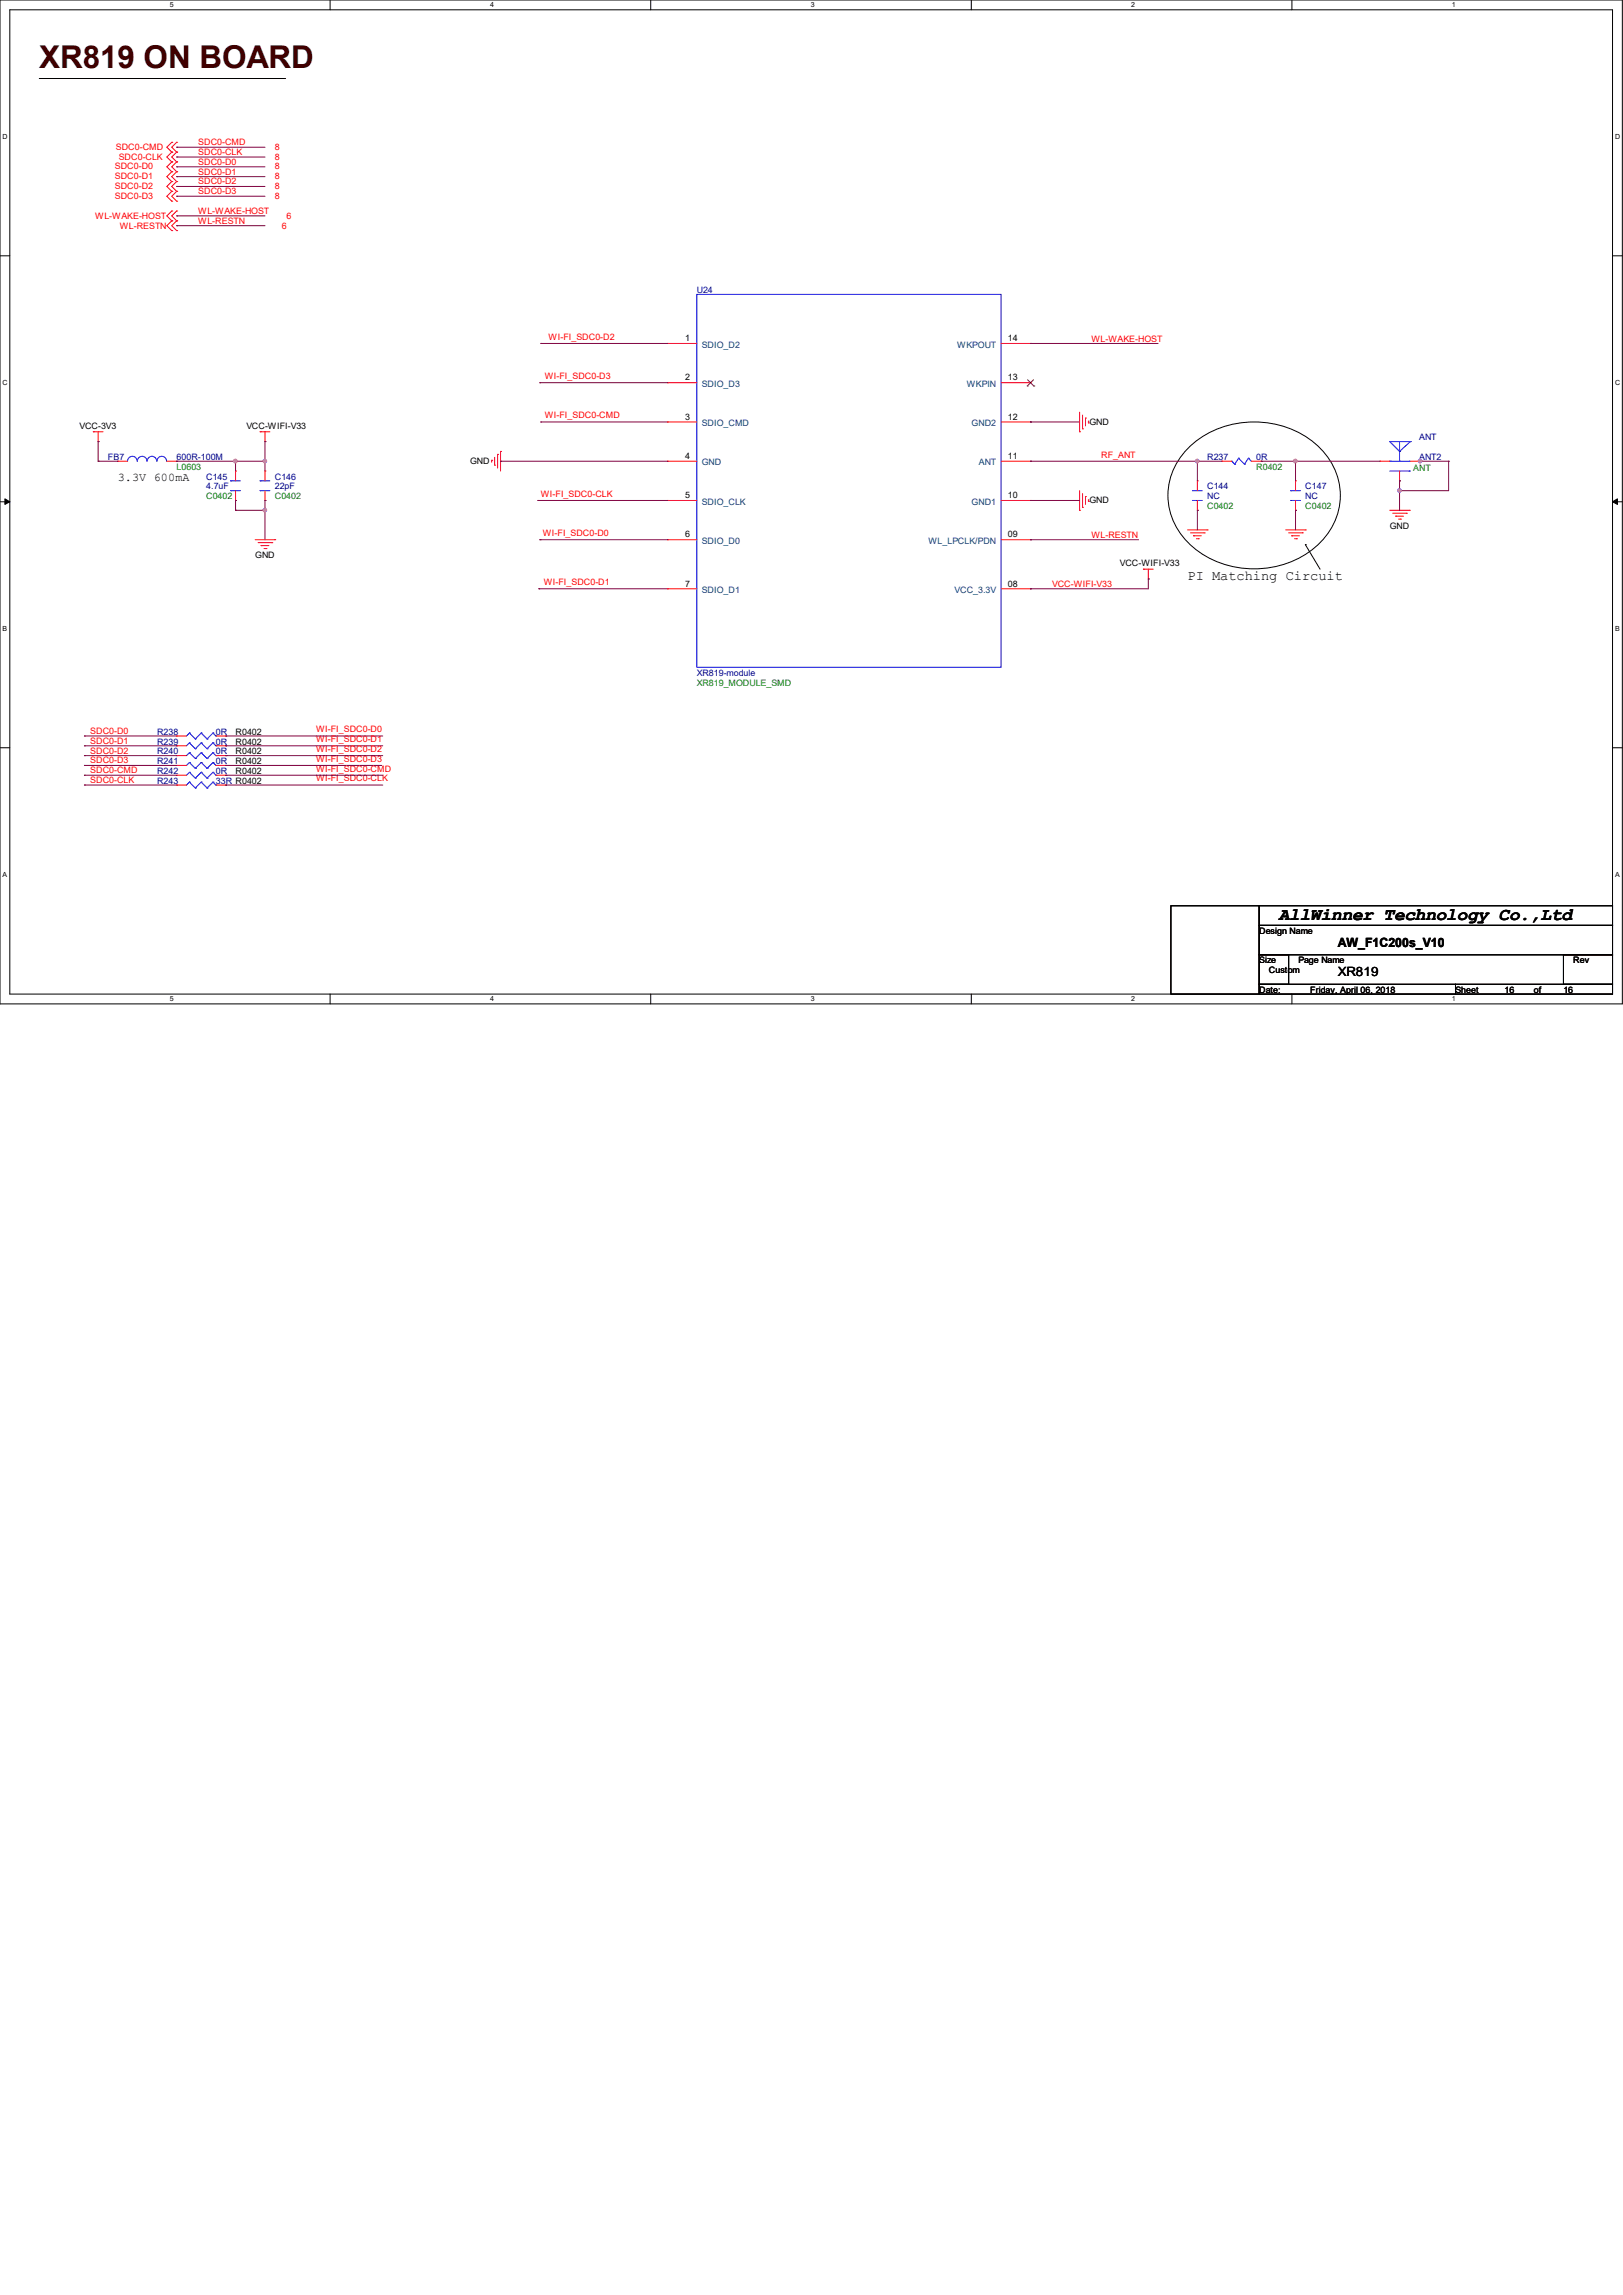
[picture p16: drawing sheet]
<svg xmlns="http://www.w3.org/2000/svg" width="210mm" height="297mm" viewBox="0 0 210 297" stroke-linecap="round" stroke-linejoin="round" font-family="sans-serif">
<defs><g id="words">
<text font-size="4.1" fill="#400000" x="5.1" y="8.8">XR819 ON BOARD</text>
<text font-size="2.3" x="165.5" y="119.1">AllWinner Technology Co.,Ltd</text>
<text font-size="1.8" x="153.7" y="75.1">PI Matching Circuit</text>
<g font-size="1.7">
<text x="173.1" y="122.6">AW_F1C200s_V10</text>
<text x="173.1" y="126.3">XR819</text>
</g>
<text font-size="1.5" x="15.2" y="62.2">3.3V 600mA</text>
<g font-size="1.1" fill="#f00">
<text x="14.9" y="21.9">SDC0-D0</text>
<text x="14.9" y="23.2">SDC0-D1</text>
<text x="15" y="19.4">SDC0-CMD</text>
<text x="15.4" y="20.7">SDC0-CLK</text>
<text x="25.7" y="23.9">SDC0-D2</text>
<text x="25.7" y="18.8">SDC0-CMD</text>
<text x="25.7" y="20.1">SDC0-CLK</text>
<text x="25.7" y="21.3">SDC0-D0</text>
<text x="25.7" y="22.6">SDC0-D1</text>
<text x="35.6" y="21.9">8</text>
<text x="35.6" y="23.2">8</text>
<text x="35.6" y="19.4">8</text>
<text x="35.6" y="20.7">8</text>
<text x="12.3" y="28.4">WL-WAKE-HOST</text>
<text x="14.9" y="24.5">SDC0-D2</text>
<text x="14.9" y="25.7">SDC0-D3</text>
<text x="15.5" y="29.7">WL-RESTN</text>
<text x="25.7" y="27.7">WL-WAKE-HOST</text>
<text x="25.7" y="29">WL-RESTN</text>
<text x="25.7" y="25.1">SDC0-D3</text>
<text x="35.6" y="24.5">8</text>
<text x="35.6" y="25.7">8</text>
<text x="36.5" y="29.7">6</text>
<text x="37.1" y="28.4">6</text>
<text x="71" y="44">WI-FI_SDC0-D2</text>
<text x="141.2" y="44.2">WL-WAKE-HOST</text>
<text x="70.5" y="49.1">WI-FI_SDC0-D3</text>
<text x="70.5" y="54.1">WI-FI_SDC0-CMD</text>
<text x="142.5" y="59.2">RF_ANT</text>
<text x="70" y="64.3">WI-FI_SDC0-CLK</text>
<text x="70.2" y="69.4">WI-FI_SDC0-D0</text>
<text x="141.2" y="69.6">WL-RESTN</text>
<text x="70.4" y="75.7">WI-FI_SDC0-D1</text>
<text x="136.1" y="75.9">VCC-WIFI-V33</text>
<text x="11.7" y="95">SDC0-D0</text>
<text x="40.9" y="94.8">WI-FI_SDC0-D0</text>
<text x="11.7" y="101.3">SDC0-CLK</text>
<text x="11.7" y="98.8">SDC0-D3</text>
<text x="11.7" y="100.1">SDC0-CMD</text>
<text x="11.7" y="96.3">SDC0-D1</text>
<text x="11.7" y="97.5">SDC0-D2</text>
<text x="40.9" y="101.1">WI-FI_SDC0-CLK</text>
<text x="40.9" y="98.6">WI-FI_SDC0-D3</text>
<text x="40.9" y="99.9">WI-FI_SDC0-CMD</text>
<text x="40.9" y="96.1">WI-FI_SDC0-D1</text>
<text x="40.9" y="97.3">WI-FI_SDC0-D2</text>
</g>
<g font-size="1.1" fill="#000080">
<text x="90.2" y="37.9">U24</text>
<text x="14" y="59.5">FB7</text>
<text x="22.9" y="59.5">600R-100M</text>
<text x="156.2" y="59.5">R237</text>
<text x="162.6" y="59.5">0R</text>
<text x="183.6" y="59.5">ANT2</text>
<text x="183.6" y="57">ANT</text>
<text x="26.7" y="62.1">C145</text>
<text x="26.7" y="63.3">4.7uF</text>
<text x="35.6" y="62.1">C146</text>
<text x="35.6" y="63.3">22pF</text>
<text x="156.2" y="63.3">C144</text>
<text x="156.2" y="64.6">NC</text>
<text x="168.9" y="63.3">C147</text>
<text x="168.9" y="64.6">NC</text>
<text x="90.2" y="87.5">XR819-module</text>
<text x="20.3" y="95.1">R238</text>
<text x="27.9" y="95.1">0R</text>
<text x="20.3" y="101.4">R243</text>
<text x="20.3" y="98.9">R241</text>
<text x="20.3" y="96.4">R239</text>
<text x="20.3" y="100.2">R242</text>
<text x="20.3" y="97.6">R240</text>
<text x="27.9" y="101.4">33R R0402</text>
<text x="27.9" y="98.9">0R</text>
<text x="27.9" y="96.4">0R</text>
<text x="27.9" y="100.2">0R</text>
<text x="27.9" y="97.6">0R</text>
</g>
<g font-size="1.1">
<text x="88.6" y="44.2">1</text>
<text x="130.4" y="44.2">14</text>
<text x="88.6" y="49.2">2</text>
<text x="130.4" y="49.2">13</text>
<text x="10.3" y="55.5">VCC-3V3</text>
<text x="31.9" y="55.5">VCC-WIFI-V33</text>
<text x="88.6" y="54.3">3</text>
<text x="88.6" y="59.4">4</text>
<text x="130.4" y="54.3">12</text>
<text x="130.4" y="59.4">11</text>
<text x="141" y="55">GND</text>
<text x="60.8" y="60">GND</text>
<text x="88.6" y="64.5">5</text>
<text x="130.4" y="64.5">10</text>
<text x="141" y="65.1">GND</text>
<text x="88.6" y="69.6">6</text>
<text x="130.4" y="69.6">09</text>
<text x="179.8" y="68.4">GND</text>
<text x="33" y="72.2">GND</text>
<text x="88.6" y="75.9">7</text>
<text x="130.4" y="75.9">08</text>
<text x="144.9" y="73.2">VCC-WIFI-V33</text>
<text x="30.5" y="95.1">R0402</text>
<text x="30.5" y="98.9">R0402</text>
<text x="30.5" y="96.4">R0402</text>
<text x="30.5" y="100.2">R0402</text>
<text x="30.5" y="97.6">R0402</text>
<text x="162.9" y="120.9">Design Name</text>
<text x="162.9" y="124.7">Size</text>
<text x="164.2" y="125.9">Custom</text>
<text x="168" y="124.7">Page Name</text>
<text x="203.6" y="124.7">Rev</text>
<text x="162.9" y="128.5">Date:</text>
<text x="169.5" y="128.5">Friday, April 06, 2018</text>
<text x="188.3" y="128.5">Sheet</text>
<text x="194.7" y="128.5">16</text>
<text x="198.5" y="128.5">of</text>
<text x="202.3" y="128.5">16</text>
</g>
<g font-size="1.1" fill="#004080">
<text x="90.8" y="45">SDIO_D2</text>
<text x="123.9" y="45">WKPOUT</text>
<text x="90.8" y="50.1">SDIO_D3</text>
<text x="125.1" y="50.1">WKPIN</text>
<text x="90.8" y="55.2">SDIO_CMD</text>
<text x="125.7" y="55.2">GND2</text>
<text x="90.8" y="60.2">GND</text>
<text x="90.8" y="65.3">SDIO_CLK</text>
<text x="125.7" y="65.3">GND1</text>
<text x="126.7" y="60.2">ANT</text>
<text x="90.8" y="70.4">SDIO_D0</text>
<text x="120.1" y="70.4">WL_LPCLK/PDN</text>
<text x="90.8" y="76.8">SDIO_D1</text>
<text x="123.5" y="76.8">VCC_3.3V</text>
</g>
<g font-size="1.1" fill="#008000">
<text x="22.9" y="60.8">L0603</text>
<text x="26.7" y="64.6">C0402</text>
<text x="35.6" y="64.6">C0402</text>
<text x="156.2" y="65.9">C0402</text>
<text x="162.6" y="60.8">R0402</text>
<text x="168.9" y="65.9">C0402</text>
<text x="182.9" y="60.9">ANT</text>
<text x="90.2" y="88.7">XR819_MODULE_SMD</text>
</g>
<g font-size=".9">
<text x="22" y=".9">5</text>
<text x="63.4" y=".9">4</text>
<text x="104.9" y=".9">3</text>
<text x="146.4" y=".9">2</text>
<text x="187.9" y=".9">1</text>
<text x=".3" y="18">D</text>
<text x="209" y="18">D</text>
<text x=".3" y="49.8">C</text>
<text x="209" y="49.8">C</text>
<text x=".3" y="81.7">B</text>
<text x="209" y="81.7">B</text>
<text x=".3" y="113.5">A</text>
<text x="209" y="113.5">A</text>
<text x="22" y="129.6">5</text>
<text x="63.4" y="129.6">4</text>
<text x="104.9" y="129.6">3</text>
<text x="146.4" y="129.6">2</text>
<text x="187.9" y="129.6">1</text>
</g>
</g></defs>
<path d="M0 0h209.9v129.9h-209.9zM1.3 1.3h207.4v127.4h-207.4z" fill="none" stroke="#000" stroke-width=".13"/>
<g fill="#fff">
<path d="M22 .1h.5v1h-.5z"/>
<path d="M22 128.8h.5v1h-.5z"/>
</g>
<path d="M42.7 0v1.3M42.7 128.7v1.2" fill="none" stroke="#000" stroke-width=".13"/>
<g fill="#fff">
<path d="M63.4 .1h.5v1h-.5z"/>
<path d="M63.4 128.8h.5v1h-.5z"/>
</g>
<path d="M84.2 0v1.3M84.2 128.7v1.2" fill="none" stroke="#000" stroke-width=".13"/>
<g fill="#fff">
<path d="M104.9 .1h.5v1h-.5z"/>
<path d="M104.9 128.8h.5v1h-.5z"/>
</g>
<path d="M125.7 0v1.3M125.7 128.7v1.2" fill="none" stroke="#000" stroke-width=".13"/>
<g fill="#fff">
<path d="M146.4 .1h.5v1h-.5z"/>
<path d="M146.4 128.8h.5v1h-.5z"/>
</g>
<path d="M167.2 0v1.3M167.2 128.7v1.2" fill="none" stroke="#000" stroke-width=".13"/>
<g fill="#fff">
<path d="M187.9 .1h.5v1h-.5z"/>
<path d="M187.9 128.8h.5v1h-.5z"/>
<path d="M.3 17.2h.7v1h-.7z"/>
<path d="M209 17.2h.6v1h-.6z"/>
<path d="M.3 49h.7v1h-.7z"/>
<path d="M209 49h.6v1h-.6z"/>
</g>
<path d="M0 33.1h1.3M208.7 33.1h1.2" fill="none" stroke="#000" stroke-width=".13"/>
<g fill="#fff">
<path d="M.3 80.9h.6v1h-.6z"/>
<path d="M209 80.9h.6v1h-.6z"/>
</g>
<path d="M0 64.9h1.3M208.7 64.9h1.2" fill="none" stroke="#000" stroke-width=".13"/>
<path d="M.6 64.6l.7 .3-.7 .4zM208.7 64.9l.6-.3v.7z" fill="#000" stroke="#000" stroke-width=".13"/>
<g fill="#fff">
<path d="M.3 112.7h.6v1h-.6z"/>
<path d="M209 112.7h.5v1h-.5z"/>
</g>
<g fill="none" stroke="#000" stroke-width=".13">
<path d="M5.1 10.2h31.7M36.8 10.2h.1M153.9 57.8a12.5 12.5 0 0 1 16.7 0 8.6 8.6 0 0 1-.9 13.4 12.6 12.6 0 0 1-15.8-.8 8.5 8.5 0 0 1 0-12.6zM168.9 70.5h.1M168.9 70.5l1.9 3.2M0 96.8h1.3M208.7 96.8h1.2M151.5 117.2h11.4v11.5h-11.4zM162.9 117.2h45.8v2.6h-45.8zM162.9 119.8h45.8v3.8h-45.8zM162.9 123.6h3.9v3.8h-3.9zM162.9 127.4h25.4v1.3h-25.4z"/>
<path d="M188.3 127.4h20.4v1.3h-20.4zM202.3 123.6h6.4v3.8h-6.4z"/>
</g>
<g fill="none" stroke="#f00" stroke-width=".13">
<path d="M22.2 19.7h.1M22.2 18.4h.1M22.2 18.4l-.6 .6 .6 .7M22.2 19.7l-.6 .6 .6 .7M22.9 19.7h.1M22.9 18.4h.1M22.9 18.4l-.7 .6 .7 .7M22.9 19.7l-.7 .6 .7 .7M22.2 28.6h.1M22.2 27.3h.1M22.2 29.8h.1M22.2 21h.1"/>
<path d="M22.2 22.2h.1M22.2 23.5h.1M22.2 24.8h.1M22.2 26h.1M22.2 27.3l-.6 .6 .6 .7M22.2 28.6l-.6 .6 .6 .6M22.2 21l-.6 .6 .6 .6M22.2 22.2l-.6 .7 .6 .6M22.2 23.5l-.6 .6 .6 .7M22.2 24.8l-.6 .6 .6 .6M22.9 28.6h.1M22.9 27.3h.1"/>
<path d="M22.9 29.8h.1M22.9 21h.1M22.9 22.2h.1M22.9 23.5h.1M22.9 24.8h.1M22.9 26h.1M22.9 27.3l-.7 .6 .7 .7M22.9 28.6l-.7 .6 .7 .6M22.9 21l-.7 .6 .7 .6M22.9 22.2l-.7 .7 .7 .6M22.9 23.5l-.7 .6 .7 .7M22.9 24.8l-.7 .6 .7 .6"/>
<path d="M12.1 55.9h.1M12.1 55.9h1.2M12.7 57.1h.1M12.7 55.9v1.2M15.2 59.7h.1M15.2 59.7h1.3M21.6 59.7h1.3M22.9 59.7h.1M33.7 55.9h.1M33.7 55.9h1.2M34.3 57.1h.1M34.3 55.9v1.2"/>
<path d="M63.6 59.6h.1M63.6 59.6v.2M64 59.2v1M64.4 58.8h.1M64.4 58.8v1.8M64.8 58.4h.1M64.8 58.4v2.6M86.4 49.5h.1M86.4 54.6h.1M86.4 59.7h.1M86.4 44.4h.1M86.4 49.5h3.8"/>
<path d="M86.4 54.6h3.8M86.4 59.7h3.8M86.4 44.4h3.8M129.5 49.5h3.8M129.5 54.6h3.8M129.5 59.7h3.8M129.5 44.4h3.8M133.3 49.5h.1M133.3 54.6h.1M133.3 59.7h.1M133.3 44.4h.1M139.7 55.9h.1"/>
<path d="M139.7 53.3v2.6M140.1 55.5h.1M140.1 53.7v1.8M140.5 54.1h.1M140.5 54.1v1M140.8 54.7h.1M140.8 54.5v.2M158.1 59.7h.1M158.1 59.7h1.3M161.9 59.7h1.3M163.2 59.7h.1M178.6 59.7h.1"/>
<path d="M178.6 59.7h1.2M182.5 59.7h1.3M183.8 59.7h.1M30.5 64.8h.1M30.5 61h.1M30.5 61v1.2M30.5 63.5v1.3M33 69.8h2.6M33.4 70.2h1.8M33.8 70.6h.1M33.8 70.6h1M34.2 71h.2"/>
<path d="M34.3 64.8h.1M34.3 61h.1M34.3 61v1.2M34.3 63.5v1.3M34.4 71h.1M35.2 70.2h.1M35.6 69.8h.1M64 60.2h.1M86.4 64.8h.1M86.4 69.8h.1M86.4 76.2h.1M86.4 69.8h3.8"/>
<path d="M86.4 64.8h3.8M86.4 76.2h3.8M129.5 69.8h3.8M129.5 64.8h3.8M129.5 76.2h3.8M133.3 64.8h.1M133.3 69.8h.1M133.3 76.2h.1M139.7 66h.1M139.7 63.5v2.5M140.1 65.7h.1M140.1 63.9v1.8"/>
<path d="M140.5 64.3h.1M140.5 64.3v1M140.8 64.9h.1M140.8 64.6v.3M148 73.7h.1M148 73.7h1.2M148.6 74.9h.1M148.6 73.7v1.2M153.7 68.6h2.5M154.1 69h1.7M154.4 69.3h.1M154.4 69.3h1"/>
<path d="M154.8 69.7h.3M154.9 62.2h.1M154.9 66h.1M154.9 62.2v1.3M154.9 64.8v1.2M155.1 69.7h.1M155.8 69h.1M156.2 68.6h.1M166.4 68.6h2.5M166.8 69h1.7M167.1 69.3h.1M167.1 69.3h1"/>
<path d="M167.5 69.7h.3M167.6 62.2h.1M167.6 66h.1M167.6 62.2v1.3M167.6 64.8v1.2M167.8 69.7h.1M168.5 69h.1M168.9 68.6h.1M179.8 66h2.6M180.2 66.4h1.8M180.6 66.8h.1M180.6 66.8h1"/>
<path d="M181 67.2h.2M181.1 62.2h.1M181.1 61v1.2M181.2 67.2h.1M182 66.4h.1M182.4 66h.1M22.9 95.2h.1M22.9 99.1h.1M22.9 96.5h.1M22.9 97.8h.1M22.9 95.2h1.2M22.9 99.1h1.2"/>
<path d="M22.9 96.5h1.2M22.9 97.8h1.2M27.9 95.2h1.3M27.9 99.1h1.3M27.9 96.5h1.3M27.9 97.8h1.3M29.2 95.2h.1M29.2 99.1h.1M29.2 96.5h.1M29.2 97.8h.1M22.9 101.6h.1M22.9 100.3h.1"/>
<path d="M22.9 101.6h1.2M22.9 100.3h1.2M27.9 101.6h1.3M27.9 100.3h1.3M29.2 101.6h.1M29.2 100.3h.1"/>
</g>
<g fill="none" stroke="#00f" stroke-width=".13">
<path d="M90.2 38.1h39.3v48.3h-39.3zM17.7 59.7a.61 .61 0 0 0-.6-.6 .61 .61 0 0 0-.6 .6M19 59.7a.61 .61 0 0 0-.6-.6 .61 .61 0 0 0-.6 .6M20.3 59.7a.61 .61 0 0 0-.6-.6 .61 .61 0 0 0-.6 .6M21.5 59.7a.61 .61 0 0 0-.6-.6 .61 .61 0 0 0-.6 .6M159.4 59.7h.1M159.4 59.7l.4 .4M160.3 59.3h.1M160.3 59.3l.7 .8M160.3 59.3l-.5 .8M161.5 59.3h.1M161.5 59.3l-.5 .8"/>
<path d="M161.5 59.3l.4 .4M179.8 59.7h.1M179.8 59.7h2.6M181.1 58.4h.1M181.1 59.7h.1M181.1 57.1v2.6M182.4 59.7h.1M182.5 57.1h.1M182.5 57.1h-2.7l1.3 1.3M182.5 57.1l-1.4 1.3M29.8 63.5h.1M29.8 62.2h.1"/>
<path d="M29.8 63.5h1.3M29.8 62.2h1.3M33.7 63.5h.1M33.7 62.2h.1M33.7 63.5h1.2M33.7 62.2h1.2M154.3 63.5h.1M154.3 64.8h.1M154.3 63.5h1.3M154.3 64.8h1.3M159.8 60.1h.1M161 60.1h.1"/>
<path d="M167 63.5h.1M167 64.8h.1M167 63.5h1.3M167 64.8h1.3M179.8 61h2.6M182.4 61h.1M24.5 94.9h.1M24.5 98.7h.1M24.5 96.1h.1M24.5 99.9h.1M24.5 97.4h.1M24.5 94.9l-.4 .3"/>
<path d="M24.5 94.9l.8 .7M24.5 98.7l-.4 .4M24.5 98.7l.8 .7M24.5 96.1l-.4 .4M24.5 96.1l.8 .8M24.5 99.9l-.4 .4M24.5 99.9l.8 .8M24.5 97.4l-.4 .4M24.5 97.4l.8 .8M25.3 95.6h.1M25.3 99.4h.1M25.3 96.9h.1"/>
<path d="M25.3 98.2h.1M26 94.9h.1M26 98.7h.1M26 96.1h.1M26 99.9h.1M26 97.4h.1M26 94.9l-.7 .7M26 94.9l.8 .7M26 98.7l-.7 .7M26 98.7l.8 .7M26 96.1l-.7 .8M26 96.1l.8 .8"/>
<path d="M26 99.9l-.7 .8M26 99.9l.8 .8M26 97.4l-.7 .8M26 97.4l.8 .8M26.8 95.6h.1M26.8 99.4h.1M26.8 96.9h.1M26.8 98.2h.1M27.6 94.9h.1M27.6 98.7h.1M27.6 96.1h.1M27.6 99.9h.1"/>
<path d="M27.6 97.4h.1M27.6 94.9l-.8 .7M27.6 94.9l.3 .3M27.6 98.7l-.8 .7M27.6 98.7l.3 .4M27.6 96.1l-.8 .8M27.6 96.1l.3 .4M27.6 99.9l-.8 .8M27.6 99.9l.3 .4M27.6 97.4l-.8 .8M27.6 97.4l.3 .4M27.9 95.2h.1"/>
<path d="M27.9 99.1h.1M27.9 96.5h.1M27.9 97.8h.1M24.5 101.2h.1M24.5 101.2l-.4 .4M24.5 101.2l.8 .8M25.3 102h.1M25.3 100.7h.1M26 101.2h.1M26 101.2l-.7 .8M26 101.2l.8 .8M26.8 102h.1"/>
<path d="M26.8 100.7h.1M27.6 101.2h.1M27.6 101.2l-.8 .8M27.6 101.2l.3 .4M27.9 101.6h.1M27.9 100.3h.1"/>
</g>
<path d="M132.9 50h.1M133 49.1l.8 .9M133.7 49.1l-.8 .9M133.8 50h.1" fill="none" stroke="#804000" stroke-width=".13"/>
<g fill="none" stroke="#800040" stroke-width=".13">
<path d="M22.9 19h.1M22.9 19h11.4M22.9 27.9h.1M22.9 29.2h.1M22.9 25.4h.1M22.9 24.1h.1M22.9 20.3h.1M22.9 21.6h.1M22.9 22.9h.1M22.9 27.9h11.4M22.9 29.2h11.4M22.9 25.4h11.4"/>
<path d="M22.9 24.1h11.4M22.9 20.3h11.4M22.9 21.6h11.4M22.9 22.9h11.4M12.7 59.7h.1M12.7 57.1h.1M12.7 59.7h2.5M12.7 57.1v2.6M22.9 59.7h.1M22.9 59.7h11.4M30.5 59.7h.1M30.5 59.7v1.3"/>
<path d="M34.3 59.7h.1M34.3 57.1h.1M34.3 57.1v3.9M64.8 59.7h.1M64.8 59.7h21.6M69.8 49.5h.1M69.8 49.5h16.6M70 44.4h.1M70 54.6h.1M70 44.4h16.4M70 54.6h16.4M133.3 44.4h.1"/>
<path d="M133.3 59.7h.1M133.3 54.6h.1M133.3 59.7h24.8M133.3 44.4h16.6M133.3 54.6h6.4M154.9 59.7h.1M154.9 59.7v2.5M163.2 59.7h.1M163.2 59.7h15.4M167.6 59.7h.1M167.6 59.7v2.5M183.6 59.7h.1"/>
<path d="M183.6 59.7h3.9M183.8 59.7h.1M187.5 59.7h.1M187.5 59.7v3.8h-6.4M30.5 66h.1M30.5 64.8h.1M30.5 66h3.8M30.5 64.8v1.2M34.3 66h.1M34.3 64.8h.1M34.3 64.8v5M69.6 64.8h.1"/>
<path d="M69.6 64.8h16.8M69.7 76.2h.1M69.7 76.2h16.7M69.8 69.8h.1M69.8 69.8h16.6M133.3 76.2h.1M133.3 64.8h.1M133.3 69.8h.1M133.3 64.8h6.4M133.3 69.8h14M148.6 74.9h.1M148.6 74.9v1.3h-15.3"/>
<path d="M154.9 66h.1M154.9 66v2.6M167.6 66h.1M167.6 66v2.6M181.1 63.5h.1M181.1 62.2h.1M181.1 62.2v3.8M10.9 99.1h.1M10.9 95.2h.1M10.9 96.5h.1M10.9 97.8h.1M10.9 99.1h12"/>
<path d="M10.9 95.2h12M10.9 96.5h12M10.9 97.8h12M29.2 99.1h.1M29.2 95.2h.1M29.2 96.5h.1M29.2 97.8h.1M29.2 99.1h20.2M29.2 95.2h20.3M29.2 96.5h20.3M29.2 97.8h20.3M10.9 101.6h.1"/>
<path d="M10.9 100.3h.1M10.9 101.6h12M10.9 100.3h12M29.2 101.6h.1M29.2 100.3h.1M29.2 101.6h20.3M29.2 100.3h20.3"/>
</g>
<g fill="#f0f" stroke="#f0f" stroke-width=".13">
<circle cx="183.7" cy="59.7" r=".23"/>
<circle cx="181.1" cy="63.5" r=".23"/>
<circle cx="154.9" cy="59.7" r=".23"/>
<circle cx="30.5" cy="59.7" r=".23"/>
<circle cx="34.3" cy="59.7" r=".23"/>
<circle cx="34.3" cy="66" r=".23"/>
<circle cx="167.6" cy="59.7" r=".23"/>
</g>
<use href="#words"/>
</svg>
